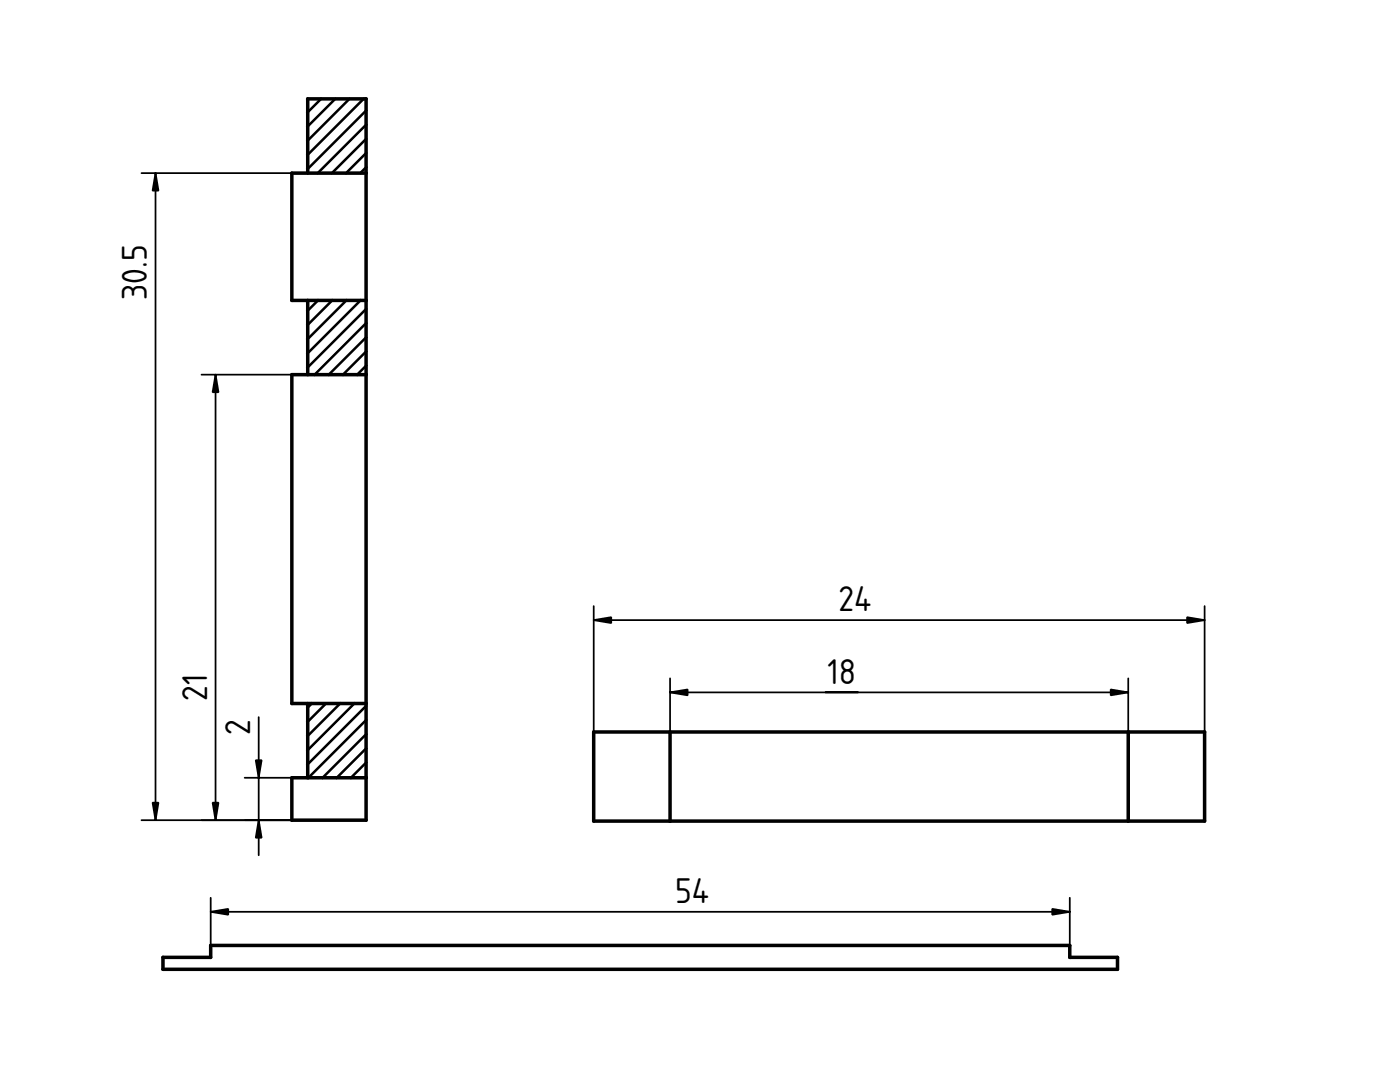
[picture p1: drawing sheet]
<svg xmlns="http://www.w3.org/2000/svg" width="279mm" height="216mm" viewBox="0 0 279 216" stroke-linecap="round" stroke-linejoin="round" font-family="sans-serif">
<defs><g id="words">
<g font-size="6.7">
<text x="29.3" y="59.8" transform="rotate(-90 29.3 59.8)">30.5</text>
<text x="167.4" y="122">24</text>
<text x="165.1" y="136.4">18</text>
<text x="41.3" y="139.8" transform="rotate(-90 41.3 139.8)">21</text>
<text x="49.9" y="146.6" transform="rotate(-90 49.9 146.6)">2</text>
<text x="134.7" y="180.2">54</text>
</g>
</g></defs>
<g fill="none" stroke="#000" stroke-width=".5">
<path d="M64.1 19.7l-2.7 2.7M66.9 19.7l-5.5 5.5M69.7 19.7l-8.3 8.4M72.6 19.7l-11.2 11.2M73.1 22.1l-11.7 11.6M73.1 24.9l-9.7 9.6M73.1 27.7l-6.9 6.8M73.1 30.5l-4 4M73.1 33.4l-1.2 1.1M63.5 59.9l-2.1 2.1M66.3 59.9l-4.9 4.9M69.1 59.9l-7.7 7.8"/>
<path d="M71.9 59.9l-10.5 10.6M73.1 61.7l-11.7 11.6M73.1 64.5l-10.3 10.3M73.1 67.3l-7.5 7.5M73.1 70.1l-4.7 4.7M73.1 73l-1.8 1.8M62.2 140.4l-.8 .8M65.1 140.4l-3.7 3.6M67.9 140.4l-6.5 6.4M70.7 140.4l-9.3 9.3M73.1 140.9l-11.7 11.6M73.1 143.7l-11.6 11.5"/>
<path d="M73.1 146.5l-8.7 8.7M73.1 149.3l-5.9 5.9M73.1 152.2l-3.1 3M73.1 155l-.2 .2"/>
</g>
<path d="M61.4 34.5v-14.8h11.7v144h-14.9v-8.5h14.9M73.1 34.5h-14.9v25.4h14.9M61.4 59.9v14.9M73.1 74.8h-14.9v65.6h14.9M61.4 140.4v14.8M118.5 146.1h121.9v17.7h-121.9zM133.7 146.1v17.7M225.2 146.1v17.7M32.5 191h9.5v-2.3h171.5v2.3h9.5v2.4h-190.5z" fill="none" stroke="#000" stroke-width=".7"/>
<g fill="none" stroke="#000" stroke-width=".35">
<path d="M28.2 34.5h30M31 34.5v129.2M40.2 74.8h18M43 74.8v88.9M118.5 123.7h121.9M118.5 120.9v25.2M133.7 138.2h91.5M133.7 135.4v10.7M225.2 135.4v10.7M240.4 120.9v25.2M48.8 155.2h9.4M51.6 143.1v27.6"/>
<path d="M28.2 163.7h30M42 179.1v9.6M213.5 179.1v9.6M42 181.9h171.5"/>
</g>
<path d="M31 34.5l.6 3.5h-1.1zM43 74.8l.6 3.5h-1.2zM118.5 123.7l3.5-.5v1.1zM133.7 138.2l3.5-.6v1.1zM221.7 137.6l3.5 .6-3.5 .5zM236.9 123.2l3.5 .5-3.5 .6zM51 151.7h1.2l-.6 3.5zM30.5 160.2h1.1l-.6 3.5zM42.4 160.2h1.2l-.6 3.5zM51.6 163.7l.6 3.5h-1.2zM42 181.9l3.5-.5v1.1zM210 181.4l3.5 .5-3.5 .6z" fill="#000" stroke="#000" stroke-width=".35"/>
<path d="M127.8 96.5h.1" fill="none" stroke="#000" stroke-width=".2"/>
<use href="#words"/>
</svg>
